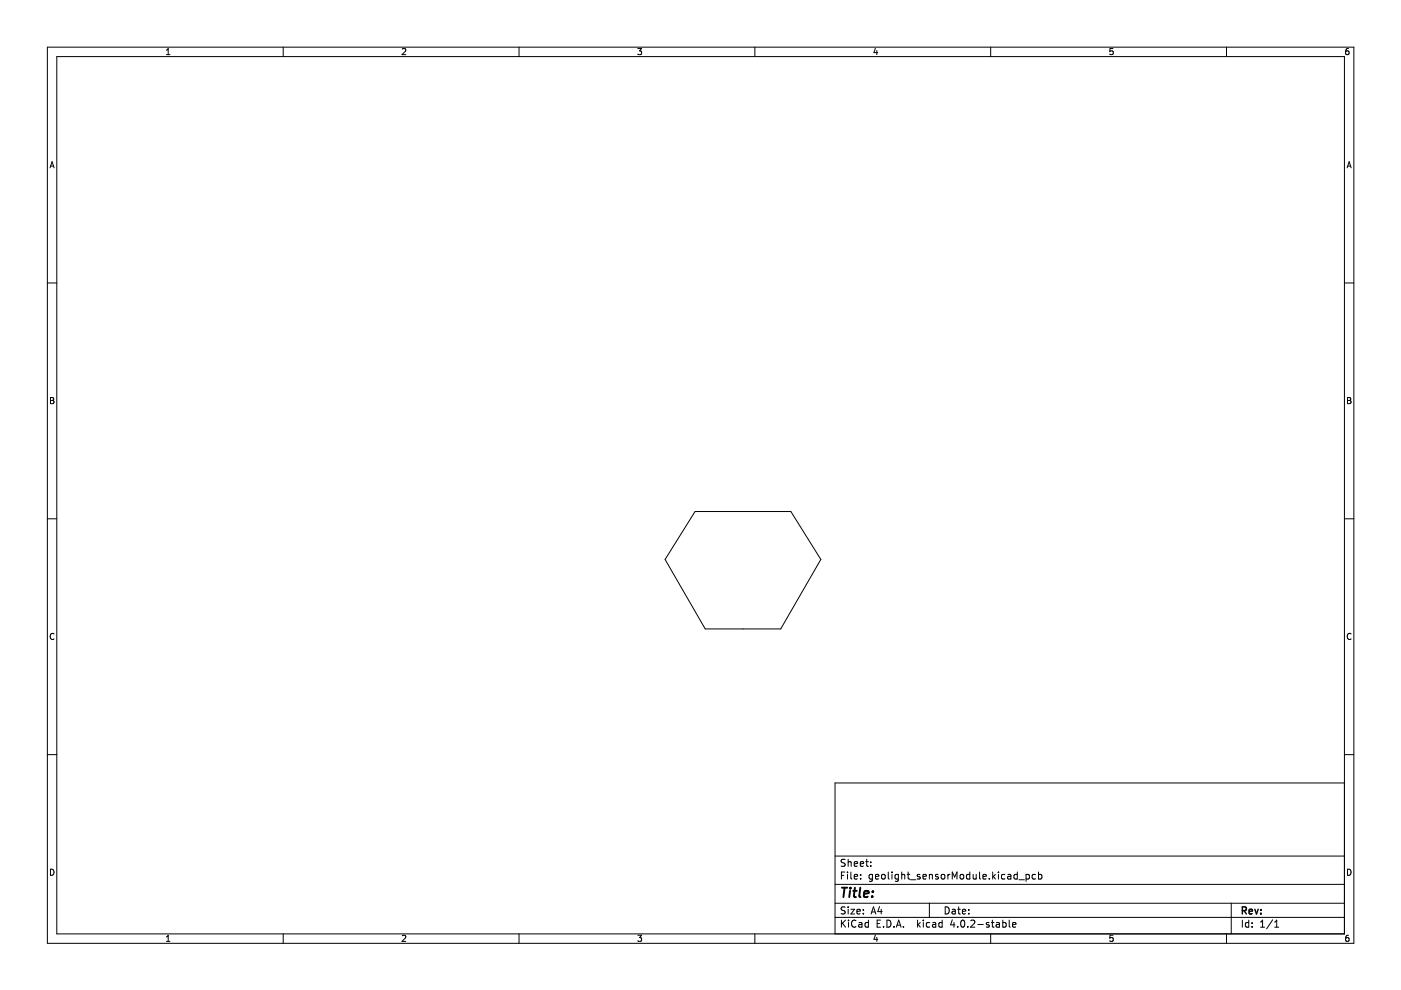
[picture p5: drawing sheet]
<svg xmlns="http://www.w3.org/2000/svg" width="297mm" height="210mm" viewBox="0 0 297 210" stroke-linecap="round" stroke-linejoin="round" font-family="sans-serif">
<g fill="none" stroke="#000" stroke-width=".21">
<path d="M10 10h277v190h-277zM12 12h273v186h-273zM35.3 11.6h.7M35.3 10.7l.4-.4v1.3M60 10v2M85.3 10.4l.5-.1 .2 .4-.8 .9h.8M110 10v2M135.2 10.3h.8l-.4 .5 .4 .1v.6l-.2 .1-.6-.1M160 10v2M185.6 10.2l-.3 1h.8M185.9 10.7v.9M210 10v2"/>
<path d="M236 10.3h-.6l-.1 .6 .6-.1 .1 .7-.2 .1-.5-.1M260 10v2M285.9 10.3l-.4 .1-.1 .2-.1 .7 .2 .3 .5-.1-.1-.7h-.4l-.2 .2M10.6 35.6l.4-1.3 .5 1.3M10.7 35.2h.7M285.6 35.6l.4-1.3 .5 1.3M285.7 35.2h.7M10 60h2M285 60h2M10.7 84.3h.4l.3 .2-.3 .4 .3 .1v.3l-.2 .3h-.5zM10.7 84.9h.4M285.7 84.3h.4l.3 .2-.3 .4 .3 .1v.3l-.2 .3h-.5z"/>
<path d="M285.7 84.9h.4M10 110h2M147.4 108.5h20.3l6.3 10.1-8.5 14.8h-16l-8.5-14.8zM285 110h2M11.4 134.4a.58 .58 0 0 0-.8 .5 .58 .58 0 0 0 .8 .6M286.4 134.4a.58 .58 0 0 0-.8 .5 .58 .58 0 0 0 .8 .6M10 160h2M285 166h-108v32M285 160h2M10.7 184.3a.66 .66 0 0 1 .8 .6 .66 .66 0 0 1-.8 .7zM35.3 198.7l.4-.4v1.3M35.3 199.6h.7"/>
<path d="M60 198v2M85.3 198.4l.5-.1 .2 .4-.8 .9h.8M110 198v2M135.2 198.3h.8l-.4 .5 .4 .1v.6l-.2 .1-.6-.1M160 198v2M177 194.5h108M177 191.5h108M177 187.5h108M177 181.5h108M178.4 195.1v1.5M178.4 185.6h.5M178.6 195.7l.7 .9"/>
<path d="M179.1 184.9h-.7v1.5M179.2 192.4l-.6-.1-.2 .1v.5l.6 .2 .2 .4-.3 .3-.6-.1M179.2 182.3l-.6-.1-.2 .1v.5l.6 .2 .2 .4-.3 .3-.6-.1M179.3 195.1l-.9 .8M179.7 184.9v.1M179.7 185.4v1M179.8 182.2v1.5M179.8 192.3v.1M179.8 192.8v1M179.8 182.8l.2-.1 .4 .1 .1 .9M179.9 195.1v.1M179.9 195.6v1"/>
<path d="M180.4 192.8h.8l-.8 1h.8M180.4 184.9v1.3l.2 .2M181.1 185.9l.7-.2v-.2l-.5-.1-.2 .2 .1 .7h.6M181.1 183.2l.7-.2v-.2l-.5-.1-.2 .2 .1 .7h.6M181.5 195.2a.71 .71 0 0 0-1 .5 .71 .71 0 0 0 .7 .9l.3-.2M181.7 193.3l.7-.2-.1-.2-.4-.1-.2 .2 .1 .7h.5M182.1 195.7h.6l.1 .9M182.4 183.2l.7-.2-.1-.2-.4-.1-.2 .2 .1 .7h.5M182.5 186.2v.2M182.5 185.5v.1M182.8 195.9l-.5 .1-.3 .2 .3 .4 .5-.1M183 193.6v.2"/>
<path d="M183 192.9v.1M183.5 182.7h.6M183.8 182.2v1.3l.3 .2M184.1 195.7l-.4-.1-.3 .3 .1 .6h.6M184.1 195.1v1.5M184.6 183.5v.2M184.6 182.8v.1M184.7 193.8l.5-1.5 .5 1.5M184.8 193.4h.7M185 185.5l-.5-.1-.2 .3 .1 .6h.6M185 185.4v1.2l-.3 .3-.4-.1M185.6 198.2l-.3 1h.8"/>
<path d="M185.6 185.9l.7-.2v-.2l-.5-.1-.2 .2 .1 .7h.6M185.9 198.7v.9M186 195.8h.5M186.5 192.2l-.4 1.1h.9M186.7 195.1h-.7v1.5h.7M186.8 192.8v1M187 185.5l.2-.1 .4 .1 .1 .6-.2 .2-.3 .1-.2-.2zM187.3 196.4v.2M188 195.1a.76 .76 0 0 1 .9 .7 .76 .76 0 0 1-.9 .8zM188.3 184.9v1.3l.2 .2M189.1 184.9v.1M189.1 185.4v1"/>
<path d="M189.5 196.4v.2M190 196.6l.5-1.5 .5 1.5M190.2 196.2h.7M190.5 185.4v1.2l-.3 .3-.4-.1M190.5 185.5l-.5-.1-.2 .3 .1 .6h.6M191.2 185.5l.2-.1 .4 .1v.9M191.2 184.9v1.5M191.5 196.4v.2M192.3 185.4h.6M192.5 184.9v1.3l.4 .2M193 186.5h1.2M194.5 195.1v1.5"/>
<path d="M194.7 196l.4 .6M195 185.5l-.3-.1-.2 .2v.2l.5 .2v.3h-.5M195.1 195.6l-.6 .6M195.7 185.9l.7-.2-.1-.2-.4-.1-.2 .2 .1 .7h.5M195.8 195.1v.1M195.8 195.6v1M197 185.5l.3-.1 .3 .1 .1 .9M197 185.4v1M197 191.5v3M197.1 195.7l-.4-.1-.3 .3 .1 .6h.6M197.8 195.7h.5l.1 .9M198.4 195.9l-.5 .1-.2 .2 .2 .4 .5-.1"/>
<path d="M198.9 185.5l-.4-.1-.2 .2 .1 .2 .5 .2v.3h-.6M199.6 185.5l.2-.1 .5 .1v.6l-.1 .2-.4 .1-.2-.2zM199.8 195.7l-.5-.1-.3 .3 .2 .6h.6M199.8 195.1v1.5M200.4 192.3a.76 .76 0 0 1 .9 .7 .76 .76 0 0 1-.9 .8zM201 185.4v1M201.4 185.4l-.4 .3M201.9 192.9h.6v.9M201.9 195l-.4 1.1h1M201.9 186.4v-1.5l.5 1.1 .5-1.1v1.5M202.3 195.6v1M202.5 193.1l-.5 .1-.2 .2 .2 .4 .5-.1"/>
<path d="M203 192.8h.6M203 196.4v.2M203.3 192.3v1.3l.3 .2M203.6 185.5l.2-.1 .5 .1v.6l-.1 .2-.4 .1-.2-.2zM203.8 195.2l.2-.1a.8 .8 0 0 1 .6 .7 .8 .8 0 0 1-.6 .8l-.3-.6zM204 193.3l.8-.2-.1-.2-.4-.1-.3 .2 .1 .7h.6M205.2 196.4v.2M205.4 193.6v.2M205.4 192.9v.1M205.6 185.5l-.4-.1-.3 .3 .1 .6h.6M205.6 184.9v1.5M205.8 195.2l.6-.1 .3 .4-.9 1.1h.9"/>
<path d="M206.3 185.4l.1 .9 .4 .1 .2-.2M207 185.4v1M207.3 196h1.2M207.7 184.9v1.3l.2 .2M208.4 185.9l.7-.2-.1-.2-.4-.1-.2 .2 .1 .7h.5M209.7 195.7l-.4-.1-.2 .2 .1 .2 .5 .2v.3h-.6M209.8 186.2v.2M210 198v2M210.2 195.6h.6M210.4 195.1v1.3l.4 .2M210.5 184.9v1.5M210.6 185.8l.4 .6"/>
<path d="M211 185.4l-.5 .6M211.3 195.7h.5l.1 .9M211.7 184.9v.1M211.7 185.4v1M211.9 195.9l-.5 .1-.2 .2 .2 .4 .5-.1M212.6 195.7l.4-.1 .3 .3-.1 .6h-.6M212.6 195.1v1.5M213 185.5l-.4-.1-.3 .3 .2 .6h.5M213.7 185.5h.6v.9M214 195.1v1.3l.2 .2M214.3 185.7l-.5 .1-.2 .2 .2 .4 .5-.1M214.7 196.1l.7-.2-.1-.2-.4-.1-.2 .2 .1 .7h.5"/>
<path d="M215.7 185.5l-.4-.1-.3 .3 .1 .6h.6M215.7 184.9v1.5M216 186.5h1.2M217.5 185.5l.5-.1 .3 .3-.2 .6h-.6M217.5 185.4v1.5M219.5 185.5l-.4-.1-.3 .3 .2 .6h.5M220.2 185.5l.4-.1 .3 .3-.1 .6h-.6M220.2 184.9v1.5M236 198.3h-.6l-.1 .6h.6l.1 .6-.2 .1-.5-.1M260 198v2M261 191.5v6.5M263.4 195.1v1.5"/>
<path d="M264.8 195.7l-.5-.1-.3 .3 .2 .6h.6M264.8 195.1v1.5M265.5 196.4v.2M265.5 195.7v.1M267.3 196.6h.8M267.3 195.5l.4-.4v1.5M269.8 195l-1.3 1.9M270.3 196.6h.8M270.3 195.5l.4-.4v1.5M285.7 184.3a.66 .66 0 0 1 .8 .6 .66 .66 0 0 1-.8 .7zM285.9 198.3l-.4 .1-.1 .2-.1 .7 .2 .3 .5-.1-.1-.6-.4-.1-.2 .2"/>
</g>
<path d="M263.4 193.1l.7-.1 .2-.2-.1-.4-.8-.1v1.5M263.8 193.1l.5 .7M264.8 193.3l.7-.2v-.2l-.5-.1-.2 .2 .1 .7h.6M266 192.8l.4 1 .4-1M267.3 193.6v.2M267.3 192.9v.1" fill="none" stroke="#000" stroke-width=".3"/>
<path d="M178.5 188.2h1.1M179.1 188.2l-.3 2M180.2 188.9l-.1 1.3M180.3 188.2v.2M180.9 188.9h.8M181.3 188.2l-.3 1.7 .1 .2 .4 .1M182.4 188.2l-.2 1.7 .2 .3M183.2 189.5l1-.1-.1-.4-.5-.1-.4 .3v.9h.8M184.9 190v.2M185.1 189l-.1 .2" fill="none" stroke="#000" stroke-width=".4"/>
</svg>
